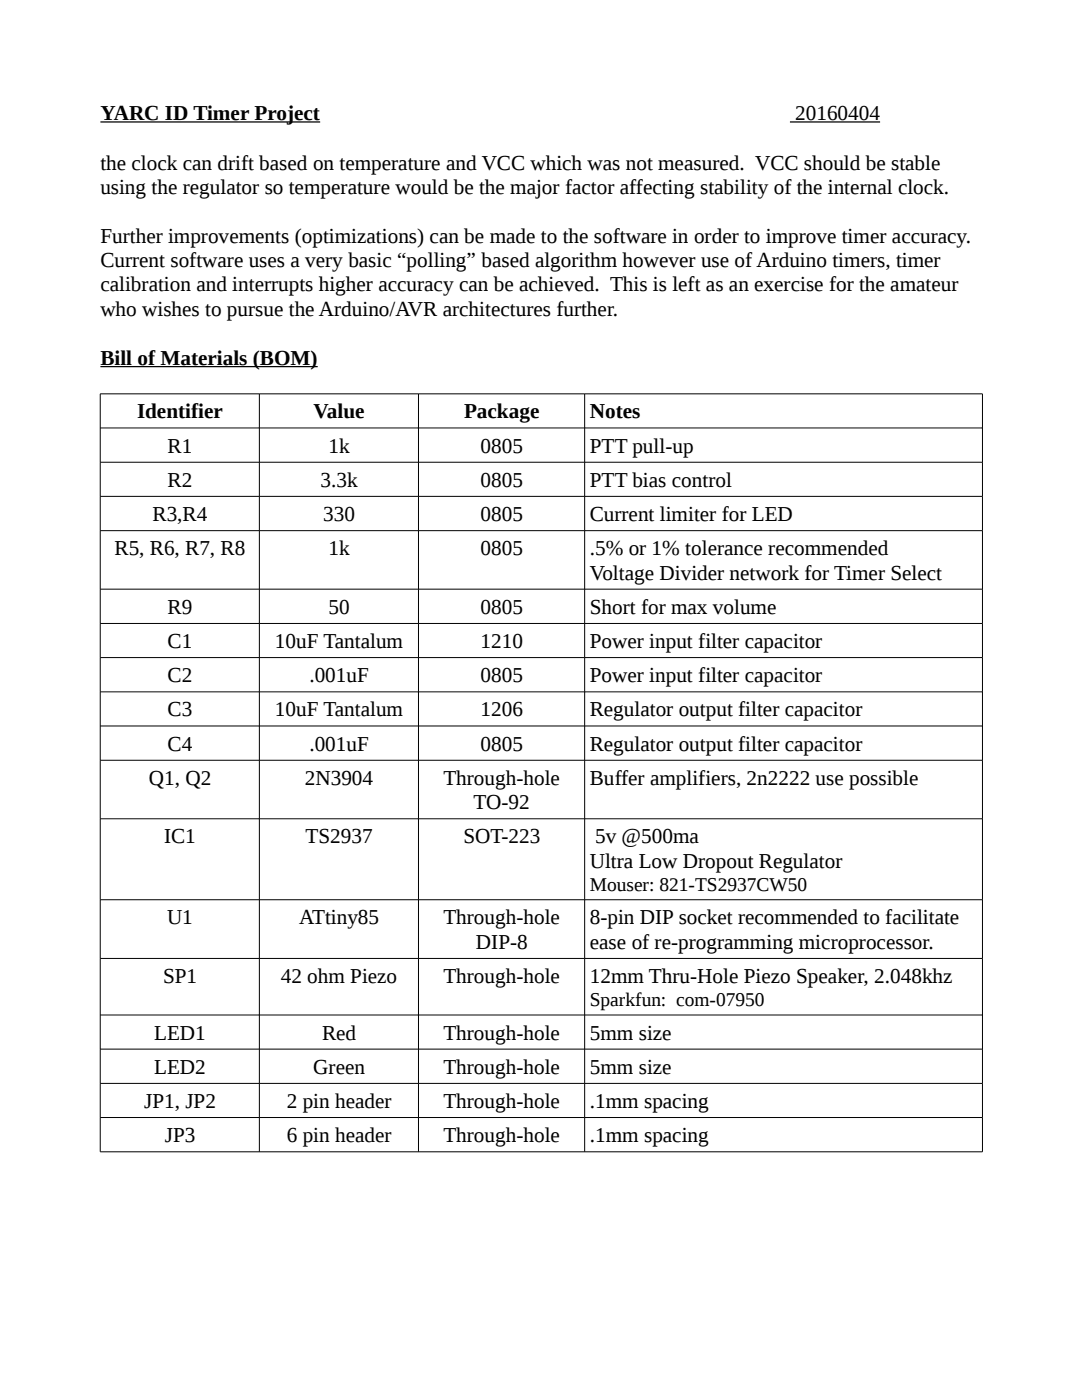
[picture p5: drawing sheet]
<svg xmlns="http://www.w3.org/2000/svg" width="216mm" height="279mm" viewBox="0 0 216 279" stroke-linecap="round" stroke-linejoin="round" font-family="sans-serif">
<defs><g id="words">
<g font-size="4.2">
<text x="20" y="24">YARC ID Timer Project</text>
<text x="158.7" y="24">20160404</text>
<text x="20" y="33.8">the clock can drift based on temperature and VCC which was not measured. VCC should be stable</text>
<text x="20" y="38.7">using the regulator so temperature would be the major factor affecting stability of the internal clock.</text>
<text x="20" y="48.4">Further improvements (optimizations) can be made to the software in order to improve timer accuracy.</text>
<text x="20" y="53.3">Current software uses a very basic “polling” based algorithm however use of Arduino timers, timer</text>
<text x="20" y="58.2">calibration and interrupts higher accuracy can be achieved. This is left as an exercise for the amateur</text>
<text x="20" y="63">who wishes to pursue the Arduino/AVR architectures further.</text>
<text x="20" y="72.8">Bill of Materials (BOM)</text>
<text x="27.3" y="83.5">Identifier</text>
<text x="62.6" y="83.5">Value</text>
<text x="92.6" y="83.5">Package</text>
<text x="117.7" y="83.5">Notes</text>
<text x="33.4" y="90.3">R1</text>
<text x="65.5" y="90.3">1k</text>
<text x="95.9" y="90.3">0805</text>
<text x="117.7" y="90.3">PTT pull-up</text>
<text x="33.4" y="97.2">R2</text>
<text x="64" y="97.2">3.3k</text>
<text x="95.9" y="97.2">0805</text>
<text x="117.7" y="97.2">PTT bias control</text>
<text x="30.4" y="104">R3,R4</text>
<text x="64.5" y="104">330</text>
<text x="95.9" y="104">0805</text>
<text x="117.7" y="104">Current limiter for LED</text>
<text x="22.9" y="110.8">R5, R6, R7, R8</text>
<text x="65.5" y="110.8">1k</text>
<text x="95.9" y="110.8">0805</text>
<text x="117.7" y="110.8">.5% or 1% tolerance recommended</text>
<text x="117.7" y="115.7">Voltage Divider network for Timer Select</text>
<text x="33.4" y="122.5">R9</text>
<text x="65.5" y="122.5">50</text>
<text x="95.9" y="122.5">0805</text>
<text x="117.7" y="122.5">Short for max volume</text>
<text x="33.4" y="129.3">C1</text>
<text x="54.9" y="129.3">10uF Tantalum</text>
<text x="95.9" y="129.3">1210</text>
<text x="117.7" y="129.3">Power input filter capacitor</text>
<text x="33.4" y="136.1">C2</text>
<text x="61.7" y="136.1">.001uF</text>
<text x="95.9" y="136.1">0805</text>
<text x="117.7" y="136.1">Power input filter capacitor</text>
<text x="33.4" y="143">C3</text>
<text x="54.9" y="143">10uF Tantalum</text>
<text x="95.9" y="143">1206</text>
<text x="117.7" y="143">Regulator output filter capacitor</text>
<text x="33.4" y="149.8">C4</text>
<text x="61.7" y="149.8">.001uF</text>
<text x="95.9" y="149.8">0805</text>
<text x="117.7" y="149.8">Regulator output filter capacitor</text>
<text x="29.7" y="156.6">Q1, Q2</text>
<text x="60.9" y="156.6">2N3904</text>
<text x="88.5" y="156.6">Through-hole</text>
<text x="94.5" y="161.5">TO-92</text>
<text x="117.7" y="156.6">Buffer amplifiers, 2n2222 use possible</text>
<text x="32.7" y="168.3">IC1</text>
<text x="61" y="168.3">TS2937</text>
<text x="92.5" y="168.3">SOT-223</text>
<text x="117.7" y="173.2">Ultra Low Dropout Regulator</text>
<text x="118.7" y="168.3">5v @500ma</text>
<text x="33.3" y="184.5">U1</text>
<text x="59.7" y="184.5">ATtiny85</text>
<text x="88.5" y="184.5">Through-hole</text>
<text x="117.7" y="184.5">8-pin DIP socket recommended to facilitate</text>
<text x="95" y="189.3">DIP-8</text>
<text x="117.7" y="189.3">ease of re-programming microprocessor.</text>
<text x="32.5" y="196.2">SP1</text>
<text x="56" y="196.2">42 ohm Piezo</text>
<text x="88.5" y="196.2">Through-hole</text>
<text x="117.7" y="196.2">12mm Thru-Hole Piezo Speaker, 2.048khz</text>
<text x="30.8" y="207.5">LED1</text>
<text x="64.3" y="207.5">Red</text>
<text x="88.5" y="207.5">Through-hole</text>
<text x="117.7" y="207.5">5mm size</text>
<text x="30.8" y="214.3">LED2</text>
<text x="62.5" y="214.3">Green</text>
<text x="88.5" y="214.3">Through-hole</text>
<text x="117.7" y="214.3">5mm size</text>
<text x="28.8" y="221.1">JP1, JP2</text>
<text x="57.2" y="221.1">2 pin header</text>
<text x="88.5" y="221.1">Through-hole</text>
<text x="117.7" y="221.1">.1mm spacing</text>
<text x="32.9" y="227.9">JP3</text>
<text x="57.2" y="227.9">6 pin header</text>
<text x="88.5" y="227.9">Through-hole</text>
<text x="117.7" y="227.9">.1mm spacing</text>
</g>
<g font-size="3.9">
<text x="117.7" y="177.7">Mouser: 821-TS2937CW50</text>
<text x="117.7" y="200.7">Sparkfun: com-07950</text>
</g>
</g></defs>
<path d="M20 24.3h43.9M157.6 24.3h18M20 73.2h43.4" fill="none" stroke="#000" stroke-width=".25"/>
<g fill="none" stroke="#000" stroke-width=".2">
<path d="M20 78.6h176v151.3h-176zM51.8 78.6v151.3M83.5 78.6v151.3M116.7 78.6v151.3M20 85.4h176M20 92.3h176M20 99.1h176M20 105.9h176M20 117.6h176M20 124.4h176M20 131.2h176M20 138.1h176"/>
<path d="M20 144.9h176M20 151.7h176M20 163.4h176M20 179.6h176M20 191.3h176M20 202.6h176M20 209.4h176M20 216.2h176M20 223h176"/>
</g>
<use href="#words"/>
</svg>
